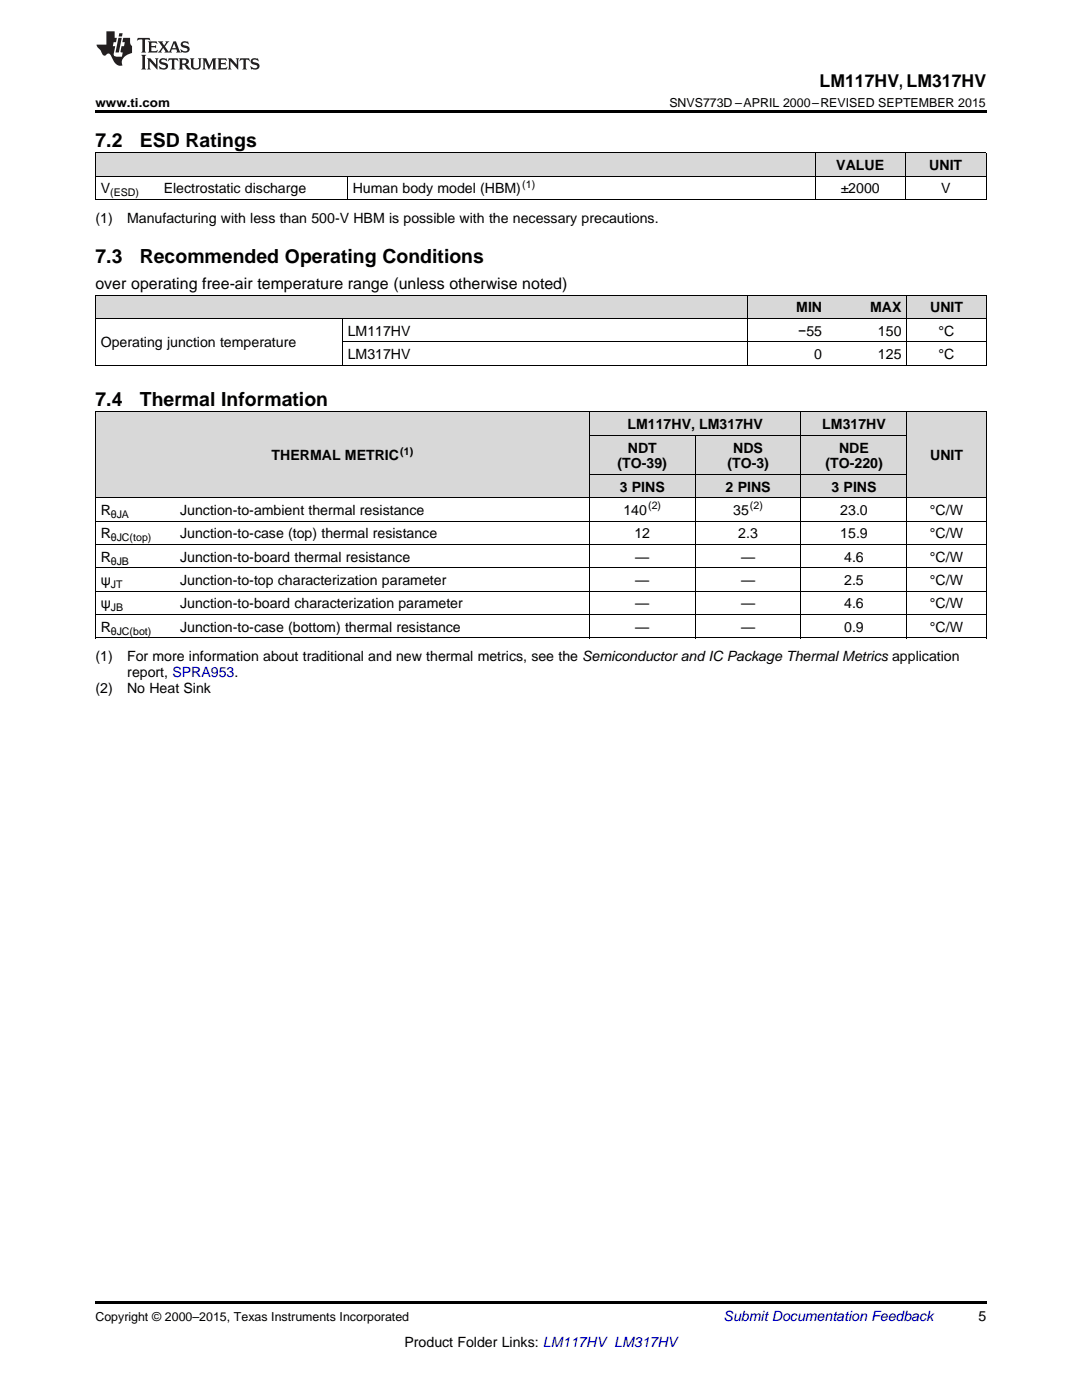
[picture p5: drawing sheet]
<svg xmlns="http://www.w3.org/2000/svg" width="216mm" height="279mm" viewBox="0 0 216 279" stroke-linecap="round" stroke-linejoin="round" font-family="sans-serif">
<defs><g id="words">
<g font-size="3.9">
<text x="19" y="29.3">7.2</text>
<text x="27.9" y="29.3">ESD Ratings</text>
<text x="19" y="52.5">7.3</text>
<text x="27.9" y="52.5">Recommended Operating Conditions</text>
<text x="19" y="81">7.4</text>
<text x="27.9" y="81">Thermal Information</text>
</g>
<text font-size="3.5" x="163.5" y="17.3">LM117HV, LM317HV</text>
<text font-size="3.2" x="19" y="57.7">over operating free-air temperature range (unless otherwise noted)</text>
<g font-size="2.8">
<text x="166.9" y="33.9">VALUE</text>
<text x="185.4" y="33.9">UNIT</text>
<text x="20.1" y="38.6">V</text>
<text x="32.7" y="38.6">Electrostatic discharge</text>
<text x="70.4" y="38.6">Human body model (HBM)</text>
<text x="167.7" y="38.6">±2000</text>
<text x="187.8" y="38.6">V</text>
<text x="19" y="44.4">(1)</text>
<text x="25.4" y="44.4">Manufacturing with less than 500-V HBM is possible with the necessary precautions.</text>
<text x="158.9" y="62.3">MIN</text>
<text x="173.6" y="62.3">MAX</text>
<text x="185.6" y="62.3">UNIT</text>
<text x="20.1" y="69.3">Operating junction temperature</text>
<text x="69.4" y="67">LM117HV</text>
<text x="69.4" y="71.6">LM317HV</text>
<text x="159.3" y="67">−55</text>
<text x="162.5" y="71.6">0</text>
<text x="175.2" y="67">150</text>
<text x="175.2" y="71.6">125</text>
<text x="187.3" y="67">°C</text>
<text x="187.3" y="71.6">°C</text>
<text x="125.2" y="85.7">LM117HV,</text>
<text x="139.5" y="85.7">LM317HV</text>
<text x="164.1" y="85.7">LM317HV</text>
<text x="54.2" y="91.9">THERMAL METRIC</text>
<text x="123.2" y="93.5">(TO-39)</text>
<text x="125.3" y="90.3">NDT</text>
<text x="145.1" y="93.5">(TO-3)</text>
<text x="146.3" y="90.3">NDS</text>
<text x="164.7" y="93.5">(TO-220)</text>
<text x="167.4" y="90.3">NDE</text>
<text x="185.6" y="91.9">UNIT</text>
<text x="123.6" y="98.1">3 PINS</text>
<text x="144.8" y="98.1">2 PINS</text>
<text x="165.9" y="98.1">3 PINS</text>
<text x="20.1" y="102.8">R</text>
<text x="20.1" y="107.5">R</text>
<text x="35.9" y="102.8">Junction-to-ambient thermal resistance</text>
<text x="35.9" y="107.5">Junction-to-case (top) thermal resistance</text>
<text x="124.4" y="102.8">140</text>
<text x="126.6" y="107.5">12</text>
<text x="146.3" y="102.8">35</text>
<text x="147.3" y="107.5">2.3</text>
<text x="167.7" y="102.8">23.0</text>
<text x="167.7" y="107.5">15.9</text>
<text x="185.6" y="102.8">°C/W</text>
<text x="185.6" y="107.5">°C/W</text>
<text x="20.1" y="112.1">R</text>
<text x="35.9" y="112.1">Junction-to-board thermal resistance</text>
<text x="126.8" y="112.1">—</text>
<text x="147.9" y="112.1">—</text>
<text x="168.5" y="112.1">4.6</text>
<text x="185.6" y="112.1">°C/W</text>
<text x="20.1" y="116.8">ψ</text>
<text x="35.9" y="116.8">Junction-to-top characterization parameter</text>
<text x="126.8" y="116.8">—</text>
<text x="147.9" y="116.8">—</text>
<text x="168.5" y="116.8">2.5</text>
<text x="185.6" y="116.8">°C/W</text>
<text x="20.1" y="121.4">ψ</text>
<text x="35.9" y="121.4">Junction-to-board characterization parameter</text>
<text x="126.8" y="121.4">—</text>
<text x="147.9" y="121.4">—</text>
<text x="168.5" y="121.4">4.6</text>
<text x="185.6" y="121.4">°C/W</text>
<text x="19" y="131.9">(1)</text>
<text x="20.1" y="126.1">R</text>
<text x="25.4" y="131.9">For more information about traditional and new thermal metrics, see the Semiconductor and IC Package Thermal Metrics application</text>
<text x="35.9" y="126.1">Junction-to-case (bottom) thermal resistance</text>
<text x="126.8" y="126.1">—</text>
<text x="147.9" y="126.1">—</text>
<text x="168.5" y="126.1">0.9</text>
<text x="185.6" y="126.1">°C/W</text>
<text x="25.4" y="135.1">report, SPRA953.</text>
<text x="19" y="138.3">(2)</text>
<text x="25.4" y="138.3">No Heat Sink</text>
<text x="195.3" y="263.6">5</text>
<text x="80.7" y="268.9">Product Folder Links: LM117HV LM317HV</text>
</g>
<text font-size="2.8" fill="#0000c8" x="144.4" y="263.6">Submit Documentation Feedback</text>
<g font-size="2.5">
<text x="19" y="21.4">www.ti.com</text>
<text x="133.6" y="21.4">SNVS773D –APRIL 2000–REVISED SEPTEMBER 2015</text>
<text x="19" y="263.6">Copyright © 2000–2015, Texas Instruments Incorporated</text>
</g>
<g font-size="2.1">
<text x="22" y="39.2">(ESD)</text>
<text x="104.2" y="37.5">(1)</text>
<text x="79.9" y="90.8">(1)</text>
<text x="129.3" y="101.7">(2)</text>
<text x="149.6" y="101.7">(2)</text>
<text x="22.1" y="103.4">θJA</text>
<text x="22.1" y="108">θJC(top)</text>
<text x="22.1" y="112.7">θJB</text>
<text x="22.1" y="117.3">JT</text>
<text x="22.1" y="122">JB</text>
<text x="22.1" y="126.6">θJC(bot)</text>
</g>
</g></defs>
<g fill="#d8d8d8">
<path d="M19 82.3h15.9v17.1h-15.9z"/>
<path d="M34.9 82.3h82.7v17.1h-82.7z"/>
<path d="M117.6 94.8h21.1v4.6h-21.1z"/>
<path d="M138.7 94.8h21.2v4.6h-21.2z"/>
<path d="M159.9 94.8h21.1v4.6h-21.1z"/>
<path d="M181 82.3h15.8v17.1h-15.8z"/>
<path d="M117.6 86.9h21.1v7.9h-21.1z"/>
<path d="M138.7 86.9h21.2v7.9h-21.2z"/>
<path d="M159.9 86.9h21.1v7.9h-21.1z"/>
<path d="M117.6 82.3h21.1v4.6h-21.1z"/>
<path d="M138.7 82.3h21.2v4.6h-21.2z"/>
<path d="M159.9 82.3h21.1v4.6h-21.1z"/>
<path d="M19 58.9h15.9v4.7h-15.9z"/>
<path d="M34.9 58.9h33.4v4.7h-33.4z"/>
<path d="M68.3 58.9h81v4.7h-81z"/>
<path d="M149.3 58.9h15.8v4.7h-15.8z"/>
<path d="M165.1 58.9h15.9v4.7h-15.9z"/>
<path d="M181 58.9h15.8v4.7h-15.8z"/>
<path d="M19 30.6h12.6v4.6h-12.6z"/>
<path d="M31.6 30.6h37.7v4.6h-37.7z"/>
<path d="M69.3 30.6h93.4v4.6h-93.4z"/>
<path d="M162.7 30.6h18v4.6h-18z"/>
<path d="M180.7 30.6h16.1v4.6h-16.1z"/>
</g>
<g fill="#000">
<path d="M19 39.8l.2 .1zM19 22h177.8v.5h-177.8zM69.2 39.8l.1 .1zM162.6 39.8l.1 .1zM180.6 39.8l.1 .1zM196.7 39.8l.1 .1zM19 72.9h.2zM68.2 72.9h.1zM149.2 72.9h.1zM180.9 72.9h.1zM196.7 72.9h.1zM19 127.3l.2 .1z"/>
<path d="M117.5 127.3l.1 .1zM138.6 127.3l.1 .1zM159.8 127.3l.1 .1zM180.9 127.3l.1 .1zM196.7 127.3l.1 .1zM19 259.7h177.8v.5h-177.8z"/>
</g>
<g fill="none" stroke="#000" stroke-width=".2">
<path d="M19 39.8h177.8M19 35.2h177.8M19 30.5h177.8M19.1 30.5v9.4M69.3 35.2v4.7M162.6 30.5v9.4M180.6 30.5v9.4M196.8 30.5v9.4M19 58.9h177.8M19.1 58.9v14M149.2 58.9v14M180.9 58.9v14"/>
<path d="M196.8 58.9v14M19 72.9h177.8M19 63.6h177.8M68.3 63.6v9.3M68.3 68.2h128.5M19 99.4h177.8M19 82.2h177.8M19.1 82.2v45.2M117.6 82.2v45.2M117.6 94.7h63.4M117.6 86.9h63.4M138.7 86.9v40.5"/>
<path d="M159.8 82.2v45.2M180.9 82.2v45.2M196.8 82.2v45.2M19 118h177.8M19 113.3h177.8M19 108.7h177.8M19 104h177.8M19 127.3h177.8M19 122.6h177.8"/>
</g>
<g fill="#231f20">
<path d="M27.5 7.6l-.1 .5 .4-.2h.6v.1v2.1l-.2 .4h1l-.3-.4v-2.1l.1-.1h.5l.5 .2-.2-.5zM29.5 8.3l.2 .3v1.5l-.2 .4h1.8l.2-.6a1.04 1.04 0 0 1-1.3 .2v-.7h.6l.3 .2v-.6l-.3 .2h-.6v-.6l.8-.1 .4 .3-.2-.5zM31.5 8.3l.9 1.1-.9 1.1h.8l-.2-.2 .5-.7 .4 .7-.2 .2h1.5l-.1-.2 .1-.4h.9l.1 .4-.2 .2h1l-.3-.3-.7-1.9h-.5l-.9 2-.8-1 .9-1h-.8l.1 .3-.3 .5-.4-.6 .2-.2zM34.7 8.6l.4 1h-.7zM36.3 8.4a.63 .63 0 0 0-.2 .7 .63 .63 0 0 0 .6 .4l.6 .2 .1 .2a.75 .75 0 0 1-.7 .4 .75 .75 0 0 1-.6-.5l.1 .7 .1-.1a1.11 1.11 0 0 0 1.5-.6 1.13 1.13 0 0 0-1.2-.8l-.1-.4a1.04 1.04 0 0 1 1.2 .2l-.2-.5-.1 .1-.5-.2zM28.2 10.9l.2 .4v2.2l-.2 .4h1l-.3-.4v-2.2l.3-.4zM29.3 11.6l.3 .4v1.5l-.3 .4h.8l-.2-.4v-1.3l1.5 1.7v-1.9l.2-.4h-.7l.2 .4v.9l-1.1-1.3zM32 11.8a.62 .62 0 0 0-.2 .7 .62 .62 0 0 0 .6 .4l.6 .1 .1 .3a.76 .76 0 0 1-.7 .3 .76 .76 0 0 1-.6-.4l.1 .7 .1-.1a1.11 1.11 0 0 0 1.5-.6 1.13 1.13 0 0 0-1.2-.8l-.1-.4a1.04 1.04 0 0 1 1.2 .2l-.2-.6-.1 .1-.5-.1zM33.7 11.6l-.2 .6a.61 .61 0 0 1 .8-.3v1.6l-.2 .4h.9l-.2-.4v-1.6a.63 .63 0 0 1 .8 .3l-.2-.6zM35.6 11.6l.3 .4v1.5l-.3 .4h1l-.2-.2v-.8l.5 .2a.76 .76 0 0 0 1.2 .7l-1-1a.58 .58 0 0 0 .6-.5 .58 .58 0 0 0-.5-.6zM36.4 11.9h.1a.45 .45 0 0 1 .5 .1 .45 .45 0 0 1 .1 .5l-.7 .2zM37.9 11.6l.2 .2a2.17 2.17 0 0 0 .3 1.9 .99 .99 0 0 0 1.6-.6v-1.1l.2-.4h-.7l.2 .2a1.92 1.92 0 0 1-.2 1.8 .6 .6 0 0 1-.9-.5v-1.1l.2-.4zM40.4 11.6l.2 .4v1.5l-.2 .4h.7l-.2-.4v-1.4l.8 1.8 .8-1.8v1.4l-.2 .4h.9l-.2-.4v-1.5l.2-.4h-.8l-.6 1.5-.6-1.5zM43.4 11.6l.2 .4v1.5l-.2 .4h1.8l.2-.6a1.04 1.04 0 0 1-1.3 .1v-.6h.5l.4 .2v-.6l-.4 .2h-.5v-.7h.8l.3 .3-.1-.6zM45.5 11.6l.2 .4v1.5l-.2 .4h.7l-.2-.4v-1.3l1.5 1.7v-1.9l.2-.4h-.7l.2 .4v.9l-1.1-1.3zM47.9 11.6l-.1 .6a.61 .61 0 0 1 .8-.3v1.6l-.3 .4h1l-.3-.4 .1-1.6a.63 .63 0 0 1 .7 .3l-.1-.6zM50.2 11.8a.62 .62 0 0 0-.2 .7 .62 .62 0 0 0 .6 .4l.6 .1 .2 .3a.76 .76 0 0 1-.8 .3 .76 .76 0 0 1-.6-.4l.1 .7 .2-.1a1.11 1.11 0 0 0 1.5-.6 1.13 1.13 0 0 0-1.3-.8l-.1-.4a1.04 1.04 0 0 1 1.2 .2l-.1-.6-.2 .1-.5-.1z"/>
<path d="M21.2 6.3v2.6h-1.9l.1 .4 .7 .9a.91 .91 0 0 0 1 .8 .56 .56 0 0 1 .5-.3 .56 .56 0 0 1 .5 .3l.4 .8a1.53 1.53 0 0 0 1.9 1.2 1.54 1.54 0 0 1 1-2.1l.9-.3v-1.4a1.52 1.52 0 0 1-.3-1.6h-1.4l-.2 .8h.5l-.2 .8h-.4l-.2 1v.2l.4 .1-.2 .8a1.93 1.93 0 0 1-1.6-.3l.3-1.8h-.5l.2-.8h.4l.2-.8h-.4v-1.3zM23.6 7.6l-.6 2.9h.7l.6-2.9zM23.8 6.6l-.1 .7h.6l.2-.7z"/>
</g>
<use href="#words"/>
</svg>
